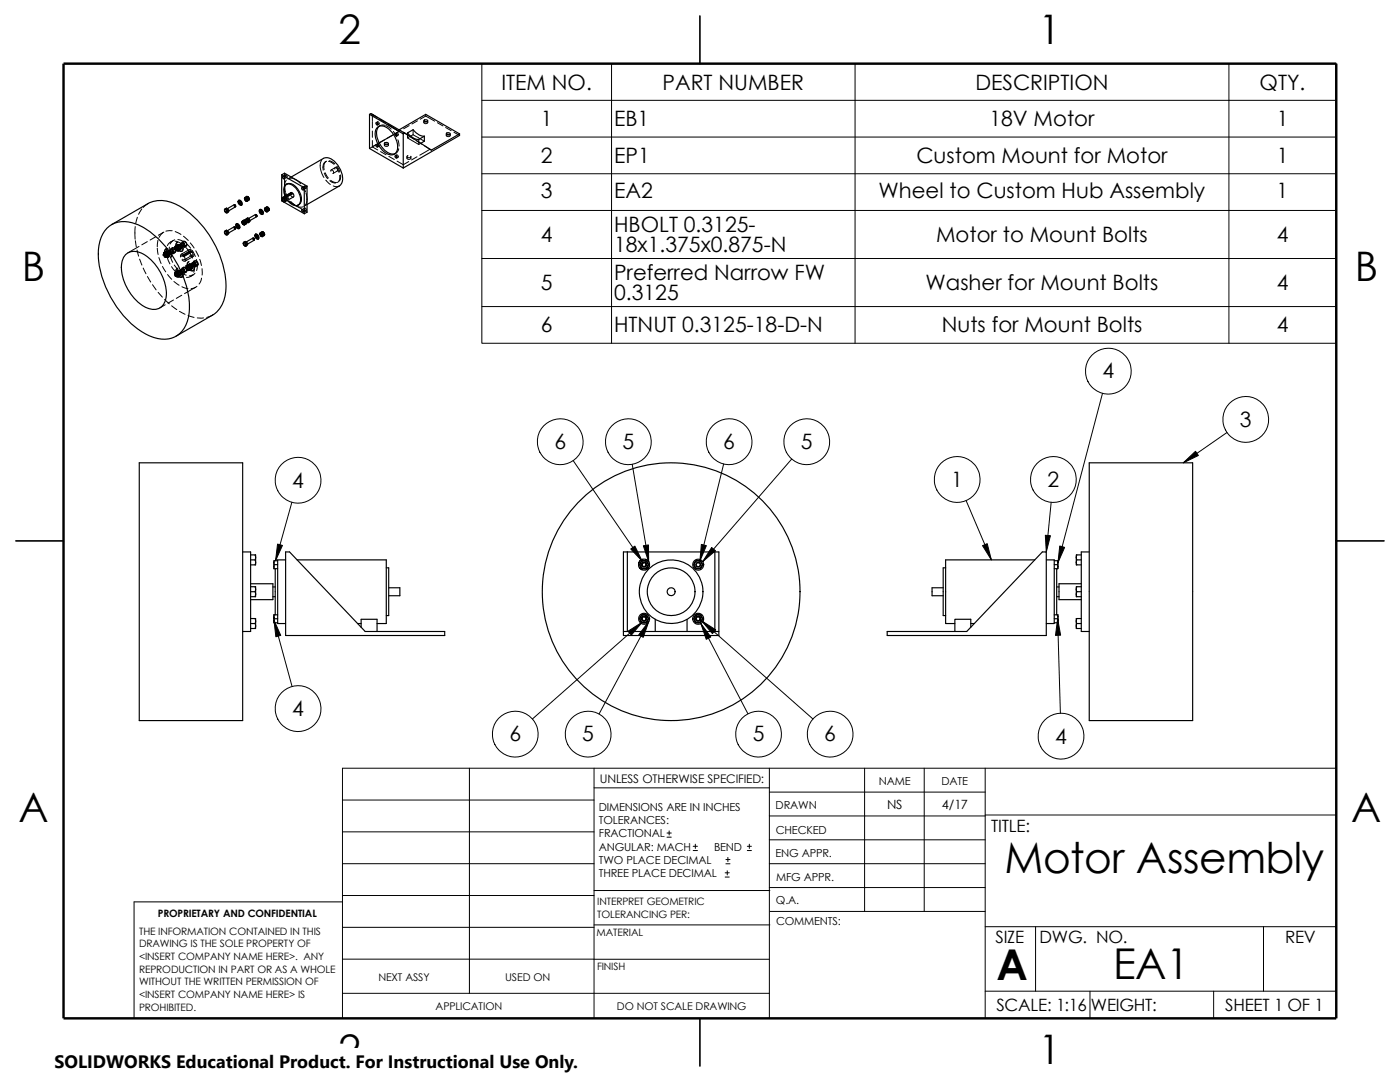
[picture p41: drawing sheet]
<svg xmlns="http://www.w3.org/2000/svg" width="279mm" height="216mm" viewBox="0 0 279 216" stroke-linecap="round" stroke-linejoin="round" font-family="sans-serif">
<defs><g id="words">
<g font-size="8.5">
<text x="200.5" y="174.1">Motor Assembly</text>
<text x="198.9" y="195.5">A</text>
<text x="222.1" y="195.3">EA1</text>
</g>
<g font-size="8.1">
<text x="67.6" y="8.8">2</text>
<text x="207.3" y="8.8">1</text>
<text x="4.4" y="56.1">B</text>
<text x="270.4" y="56.1">B</text>
<text x="3.7" y="164.1">A</text>
<text x="269.7" y="164.1">A</text>
<text x="67.6" y="212.3">2</text>
<text x="207.3" y="212.3">1</text>
</g>
<g font-size="4.2">
<text x="100.1" y="17.9">ITEM NO.</text>
<text x="132.2" y="17.9">PART NUMBER</text>
<text x="194.7" y="17.9">DESCRIPTION</text>
<text x="251.4" y="17.9">QTY.</text>
<text x="107.9" y="25.2">1</text>
<text x="122.6" y="25.2">EB1</text>
<text x="197.5" y="25.2">18V Motor</text>
<text x="254.8" y="25.2">1</text>
<text x="107.9" y="32.5">2</text>
<text x="122.6" y="32.5">EP1</text>
<text x="182.9" y="32.5">Custom Mount for Motor</text>
<text x="254.8" y="32.5">1</text>
<text x="107.9" y="39.5">3</text>
<text x="122.6" y="39.5">EA2</text>
<text x="175.3" y="39.5">Wheel to Custom Hub Assembly</text>
<text x="254.8" y="39.5">1</text>
<text x="122.6" y="46.2">HBOLT 0.3125-</text>
<text x="107.9" y="48.3">4</text>
<text x="122.6" y="50.4">18x1.375x0.875-N</text>
<text x="186.8" y="48.3">Motor to Mount Bolts</text>
<text x="254.8" y="48.3">4</text>
<text x="107.9" y="57.9">5</text>
<text x="122.6" y="55.8">Preferred Narrow FW</text>
<text x="122.6" y="59.9">0.3125</text>
<text x="184.7" y="57.9">Washer for Mount Bolts</text>
<text x="254.8" y="57.9">4</text>
<text x="107.9" y="66.3">6</text>
<text x="122.6" y="66.3">HTNUT 0.3125-18-D-N</text>
<text x="188" y="66.3">Nuts for Mount Bolts</text>
<text x="254.8" y="66.3">4</text>
<text x="220" y="75.5">4</text>
<text x="110.6" y="89.6">6</text>
<text x="124.2" y="89.6">5</text>
<text x="144.3" y="89.6">6</text>
<text x="159.8" y="89.6">5</text>
<text x="247.4" y="85.2">3</text>
<text x="58.3" y="97.3">4</text>
<text x="189.8" y="97.2">1</text>
<text x="209" y="97.2">2</text>
<text x="58.3" y="142.9">4</text>
<text x="101.7" y="148">6</text>
<text x="116.2" y="148">5</text>
<text x="150.2" y="148">5</text>
<text x="164.5" y="148">6</text>
<text x="210.6" y="148.4">4</text>
</g>
<text font-size="3.6" x="10.9" y="213">SOLIDWORKS Educational Product. For Instructional Use Only.</text>
<g font-size="3.4">
<text x="197.8" y="166">TITLE:</text>
<text x="198.7" y="188.1">SIZE</text>
<text x="207.5" y="188.1">DWG. NO.</text>
<text x="256.5" y="188.2">REV</text>
<text x="198.8" y="201.7">SCALE: 1:16</text>
<text x="217.7" y="201.7">WEIGHT:</text>
<text x="244.5" y="201.7">SHEET 1 OF 1</text>
</g>
<g font-size="2.5">
<text x="177" y="161.4">NS</text>
<text x="188" y="161.5">4/17</text>
</g>
<text font-size="2.4" x="119.7" y="156.2">UNLESS OTHERWISE SPECIFIED:</text>
<g font-size="2.2">
<text x="119.5" y="161.8">DIMENSIONS ARE IN INCHES</text>
<text x="154.8" y="161.5">DRAWN</text>
<text x="175.4" y="156.7">NAME</text>
<text x="187.9" y="156.7">DATE</text>
<text x="119.5" y="164.4">TOLERANCES:</text>
<text x="119.5" y="167.1">FRACTIONAL</text>
<text x="154.8" y="166.3">CHECKED</text>
<text x="119.5" y="172.4">TWO PLACE DECIMAL</text>
<text x="119.5" y="169.7">ANGULAR: MACH</text>
<text x="142.5" y="169.7">BEND</text>
<text x="154.8" y="171">ENG APPR.</text>
<text x="119.5" y="175">THREE PLACE DECIMAL</text>
<text x="154.9" y="175.7">MFG APPR.</text>
<text x="154.9" y="180.4">Q.A.</text>
<text x="154.9" y="184.7">COMMENTS:</text>
</g>
<g font-size="2.1">
<text x="75.5" y="195.7">NEXT ASSY</text>
<text x="100.8" y="195.7">USED ON</text>
<text x="86.9" y="201.6">APPLICATION</text>
<text x="123.1" y="201.6">DO NOT SCALE DRAWING</text>
</g>
<g font-size="2">
<text x="31.5" y="182.9">PROPRIETARY AND CONFIDENTIAL</text>
<text x="119.2" y="183.1">TOLERANCING PER:</text>
<text x="119.2" y="180.6">INTERPRET GEOMETRIC</text>
<text x="27.7" y="186.5">THE INFORMATION CONTAINED IN THIS</text>
<text x="27.7" y="189.1">DRAWING IS THE SOLE PROPERTY OF</text>
<text x="27.7" y="191.6">&lt;INSERT COMPANY NAME HERE&gt;. ANY</text>
<text x="119.1" y="186.7">MATERIAL</text>
<text x="27.7" y="194.1">REPRODUCTION IN PART OR AS A WHOLE</text>
<text x="27.7" y="196.6">WITHOUT THE WRITTEN PERMISSION OF</text>
<text x="119.1" y="193.5">FINISH</text>
<text x="27.7" y="199.2">&lt;INSERT COMPANY NAME HERE&gt; IS</text>
<text x="27.7" y="201.7">PROHIBITED.</text>
</g>
</g></defs>
<g fill="none" stroke="#000" stroke-width=".2">
<path d="M96.2 12.7h170.5v55.8h-170.5zM122 12.7v55.8M170.6 12.7v55.8M245.3 12.7v55.8M47.7 40a.64 .64 0 0 0 .5 .9M48.8 39.7l.2 .3M49 39.6l.2 .1v.3M49.1 39.4l.1 .2M49.1 39.4l.1-.1v.3M49.1 39.4l-.3 .2M49.2 39.7v.1M49.2 39.6l.1 .2"/>
<path d="M49.2 39.6l.3 .3M49.2 39.8h.1M49.3 39.8l.2 .1M49.3 39.8l-.3 .2M49.3 39.2l.2 .1M49.3 39.4l.2 .1 .1 .3-.2-.1zM49.3 39.4l.3 .1v.3l-.3-.2zM49.3 39.4l-.3 .2M49.5 39.9l.1 .1M49.5 39.8l-.3 .1M49.7 39.6v.3h-.2M56.2 39.6v.2"/>
<path d="M56.7 40v-.2a.18 .18 0 0 0-.1-.2 .18 .18 0 0 0-.2 .2l.1 .3h.2M56.8 35.9v2.5M56.8 38.5v1.3l1.1 .6M56.8 34.6v1.2M56.8 39.8l-.6 .3M56.9 38.4l.5 1.2M56.9 39.1l.5 .9M57 34.9l-.6 .3M57 39.3l-.6 .3M57.1 38.6l.6 1.1M57.1 35.9l-.1 .3a2.93 2.93 0 0 0 0 2.2M57.3 35.4l-.6 .3"/>
<path d="M57.3 39.8l-.6 .3M57.3 36.7l-.4 .4-.1 .7M57.3 39.7v-.2a.18 .18 0 0 0-.1-.2 .18 .18 0 0 0-.3 .1l.1 .3h.3M57.3 35.2v-.1a.17 .17 0 0 0-.2-.2 .17 .17 0 0 0-.2 .2l.2 .3 .2-.1M57.7 35.6h.6l.6 .2M58.1 38.4l-.1 .4 .1 .3 .4 .2M58.1 35.3l-.7 .4M58.3 38.6h.1M58.3 38.6l.1 .1M58.3 38.6l-1.6 1M58.4 38.7l-1.7 1M58.4 38.5v.2"/>
<path d="M59 35.9l1 .8M60.4 37.2l.6 1.1M60.8 37.1l-.6 .3M61 38.5l.2 .5a2.3 2.3 0 0 1-.3 1.9M61.1 37.5v-.2a.19 .19 0 0 0-.2-.2 .19 .19 0 0 0-.1 .3l.3 .2-.6 .3M64.2 31.8a3.4 3.4 0 0 0 .4 3.6M64.7 33.9l-.1-.4a1.31 1.31 0 0 1 .5-1.3l-.2 .1a1.44 1.44 0 0 0-.4 1.7M64.7 34.6l.7 1M64.9 34.5l.6 1M65 35.9l.9 .9M65.6 32.2l1.1 .6M65.7 32.1l1.1 .6"/>
<path d="M65.8 36.1l.5 .3 .7 .1M66 36l.8 .4h.4M66 34.2a.22 .22 0 0 1 .2-.3 .22 .22 0 0 1 .3 .2l.1 .3-.2 .2M66.5 37.1l.6 .2 .6-.2M66.8 33.7a.26 .26 0 0 1 .3-.3 .26 .26 0 0 1 .2 .4l.1 .2-.2 .2M66.9 33.4l-.8 .5M67.1 33.3l.5 1.1M67.2 33.2l.6 1.1M67.3 34.1l-.8 .5M67.5 36.3l-.2 .1M67.8 35v.8l-.3 .4M67.9 34.9h.1a1.29 1.29 0 0 1-.3 1.2"/>
<path d="M74 22.7l1.1 .6M74.3 24.2v1.3M74.3 26.1v1.3M74.3 28v1.3M74.3 29.3l1.1 .6M75.1 28.9l-1.4 .7M75.4 24.3l-.3 .2M75.4 28.7l-.3 .2M75.4 23.5l-1.1-.7v1.3M75.6 23.7l1.4 .8M75.6 24.8l-.3 .1M75.6 29.2l-.3 .1"/>
<path d="M75.7 24.7l-.1-.2a.18 .18 0 0 0-.1-.2 .18 .18 0 0 0-.2 .2l.1 .2h.2M75.7 28.5l-1.4 .8M75.7 29.1a.24 .24 0 0 0-.1-.4 .24 .24 0 0 0-.4 .2 .24 .24 0 0 0 .3 .3l.1-.1M75.8 25.1l-.3 .2M75.9 30.2l1.1 .7M76.7 27.9l-1.1 .7M76.7 28.7v.3M76.8 28.8a.34 .34 0 0 0 .2 .5 .34 .34 0 0 0 .4-.2l.1-.2M76.9 25h-.8l-.4 .2M77 25.1l1.1 .7M77.2 24.7l2.2 1.3M77.5 24.8l2.2 1.4"/>
<path d="M77.5 28.7v.3M77.6 31.2l1.1 .6M78.4 27l-1.1 .6M78.5 26.2l.7 1.1M79 30.6l-.3 .2M79.2 26.5l-.3 .2M79.2 30.9l-.3 .2M79.2 32.2l1.3 .7 1.1-.7M79.4 26.1l.3 .1-1.2 .7M79.4 27.9l.3 1.2M79.4 27l-.2 .1M79.4 31.4l-.2 .1"/>
<path d="M79.5 26.9v-.2a.18 .18 0 0 0-.2-.2 .18 .18 0 0 0-.2 .1l.2 .3h.2M79.5 31.3v-.2a.18 .18 0 0 0-.2-.2 .18 .18 0 0 0-.2 .1l.2 .4 .2-.1M79.6 29.7l-.3 .7-.5 .3M79.7 25.9l-.3 .2M80 26l-1.1 .6M80.5 26.7v-.3l2.1 1.3M81.2 31.2v.4M81.3 26.9v.6M81.4 31v.1a.24 .24 0 0 0-.2 .3 .24 .24 0 0 0 .4 .1l.3-.1 .1-.2M81.4 31.3v.1a.25 .25 0 0 0-.2 .3 .25 .25 0 0 0 .4 .1l.3-.1 .1-.2M81.7 25.1l-1.1 .6M82 31.2v.4"/>
<path d="M82.4 26.9l1.1 .6M82.4 26.9l-1.1 .6 1.1 .7M82.4 25.9v1M82.5 28.2l1.1 .6 .4-.2M83.1 28.1l1.1 .7M83.2 31.3l-1.1 .6M83.3 24.1l-1.1 .6M83.6 27.5l1.1 .7M83.6 28.3v.5M84.6 24.1v.3M84.7 24.3a.35 .35 0 0 0 .2 .4 .35 .35 0 0 0 .4-.2v-.1M84.7 29.1l1.1 .7"/>
<path d="M84.9 23.2l1.8 1M85 22.8v.4l-1.1 .6M85.4 24.1v.3M85.8 29.8l.3 .2M85.8 29.8l-2 1.2M87.3 24.5l1.1 .6M88.9 25.4l1.1 .7M89.1 26.7v.3M89.2 26.9a.35 .35 0 0 0 .2 .4 .35 .35 0 0 0 .4-.2v-.1M89.9 26.7v.3M90.6 26.4l1.1 .6M96.2 27.3h170.5"/>
<path d="M96.2 34.7h170.5M96.2 20h170.5M27 45.2v2.5M27 48l.2 1.3M27.3 49.9l.4 1.2M27.4 43.3l-.3 1.3M27.7 49.2l-2.2 1.3M27.9 51.7l.4 1.2M28.3 41.7l-.7 1.1M28.6 53.5l.5 1.1M29.4 48.2l-1.1 .7M29.4 55.2l.7 1.1"/>
<path d="M29.6 40.6l-1 .8M30.4 56.8l.8 1M31.1 47.3l-1.1 .6M31.4 49.5l.2 1.3M31.5 48l-.1 1.2M31.6 58.3l.8 1M31.7 51.4l.5 1.2M32.4 53.2l.7 1.1M32.5 46.4l-.8 1M32.6 50.8v.1M32.6 51a.2 .2 0 0 1 .1-.3 .2 .2 0 0 1 .3 .2 .17 .17 0 0 1 0 .3 .17 .17 0 0 1-.3 0M32.6 50.7v.1"/>
<path d="M32.6 50.8h.1M32.7 50.4l-.1 .3M32.7 46.3l-1.1 .6M32.8 51.2v.1M32.8 50.9v-.1a.2 .2 0 0 1 .1-.3 .21 .21 0 0 1 .3 .3l-.1 .4M32.8 51.2l.3 .2M32.9 59.8l.9 .8M32.9 51.2v.1M33 50.3l.2 .3M33 50.3l-.3 .1M33.1 51.4h.1M33.1 50.1l-.4 .3"/>
<path d="M33.1 50.1v.3a.32 .32 0 0 1 .4-.3 .32 .32 0 0 1 .3 .3l.1 .5-.2 .2M33.1 50.7l-.4 .2v.1M33.1 49.7h-.1M33.1 50.4l.3 .5-.3-.2zM33.2 50.6l.2 .2M33.2 50.6l.2 .5M33.2 50.6a.33 .33 0 0 0-.5-.1 .33 .33 0 0 0 0 .5l.3 .3 .2 .1M33.2 49.6l.1 1.3M33.3 50.9l-.1-.1a.2 .2 0 0 0-.2-.2 .2 .2 0 0 0-.2 .2 .2 .2 0 0 0 .1 .2l.2 .1M33.3 50.6a.24 .24 0 0 1 .2-.4 .24 .24 0 0 1 .2 .3v.4M33.3 50.6a.27 .27 0 0 1 .1-.4 .27 .27 0 0 1 .4 .3v.4M33.4 50.3h.1"/>
<path d="M33.4 50.4a.26 .26 0 0 1 .4 0 .26 .26 0 0 1-.2 .4M33.4 50.3l-.1 .2 .1 .3a.2 .2 0 0 0 .3 .1 .2 .2 0 0 0 0-.4M33.4 51.1l-.2 .3M33.4 51.1l.1 .2M33.4 50.6a.26 .26 0 0 1 .1-.4 .26 .26 0 0 1 .3 .3l.1 .3M33.4 50.2h-.1M33.4 51.5l.5 1.2M33.4 49.7a.53 .53 0 0 0-.6 .3 .53 .53 0 0 0 .1 .7l.7 .7M33.4 54.8l.9 .9M33.4 50.2l.8-.4-1.6 .9M33.4 50.8v.3M33.5 50.1l.4 .4-.5 .3"/>
<path d="M33.5 50.1l-.5 .2M33.5 51.3l-.3 .1M33.5 50.1h-.4M33.5 51.1l-.4 .3M33.5 49.7a.6 .6 0 0 0-.6 .3 .6 .6 0 0 0 .2 .7l.6 .7M33.5 50.3a.3 .3 0 0 1 .5 0 .3 .3 0 0 1-.1 .4h-.2M33.6 50.4l.1 .1a.21 .21 0 0 1-.1 .4 .19 .19 0 0 1-.2-.2v-.4l-.5 .3M33.6 50.2h.1M33.7 50.8l-.5 .3M33.7 51.1h.2M33.7 50.9l.8-.5-1.5 .9v-.4a.22 .22 0 0 0-.3-.2 .22 .22 0 0 0-.1 .3M33.7 51.1l-.3-.2 .1 .2"/>
<path d="M33.7 51.1h-.2M33.8 49.3v1.2M33.9 50.5v.6l-.4 .2M33.9 50.1l.3 .5-.1 .7M33.9 50.7h.1M33.9 49.9l.2 .5M34 51.2l.5 1.1M34 50l.3 .7-.1 .5M34 50.6l-.1-.3a.25 .25 0 0 0-.4-.1 .25 .25 0 0 0 .2 .4M34.1 51.4h-.1M34.1 50.4l.4 .2M34.1 49.6l-.2 .3"/>
<path d="M34.2 49.8l-.1 .2 .1 .3a.2 .2 0 0 0 .3 .1 .2 .2 0 0 0 0-.3M34.2 53.2l.8 1M34.2 49.7l-.3 .2M34.3 48.2l-.5 .3-.4 .5M34.4 46l-1.3 .1M34.4 49.5l-.2 .2 .2 .2M34.4 49.5v.4M34.4 49.9l.3 .4-.3-.1M34.4 49.9v.3M34.4 50.2l-.3 .2M34.4 49.4v.1M34.5 49.8l.2 .6"/>
<path d="M34.6 50.2a.28 .28 0 0 0-.2-.4 .28 .28 0 0 0-.4 .2 .28 .28 0 0 0 .2 .3M34.6 48l-.6 .3M34.6 59.9l-1.1 .6M34.7 49.5h-.3M34.7 49.5l.3 .4M34.7 49.5l-.3-.1-.3 .2 .4 .2M34.7 49.5l.2 .1M34.7 56.2l1.1 .7M34.7 50.4l-.2 .2M34.8 52.9l.8 1M34.8 49.6h.1M34.8 54.7v.1"/>
<path d="M34.8 54.7l.3 .1a.23 .23 0 0 1 .2 .2 .23 .23 0 0 1-.3 .2 .23 .23 0 0 1-.2-.3M34.8 54.6h.3l.1 .2a.22 .22 0 0 1 .1 .3 .22 .22 0 0 1-.4 0M34.9 49.6l.1 .3M34.9 49.6l-.4 .2M34.9 50.5l-.4 .1M34.9 47.8l-.5 .3-.4 .6M34.9 54.7h.1M34.9 49.5h.1M34.9 48.1l1.2 .5M35 46.2l1.1 .6M35 50.3h-.3l.2 .2M35 49.9l.1 .3"/>
<path d="M35 50.3l-.1 .2M35 49.9v.4M35 49.5a.23 .23 0 0 1 .3-.3 .23 .23 0 0 1 .2 .4 .19 .19 0 0 1 0 .2 .19 .19 0 0 1-.2 .1M35 54.6v.1M35 54.6a.3 .3 0 0 1 .5 0 .3 .3 0 0 1-.1 .5h-.1M35 55.1l.1 .1M35.1 50.2l-.4 .2M35.1 50.2l-.1 .1M35.1 49l-.2 .4 .2 .5M35.1 49l.4 .2M35.1 54.2l-.2 .3v.3M35.1 54.2l.4 .2"/>
<path d="M35.1 55v.1M35.1 49.9l.2 .1M35.1 55.1l.2 .1M35.2 55.1v.1M35.2 50h.1M35.3 53.6h.1l-.3 .4 .1 .6M35.3 48.4h.1l-.3 .4 .1 .6M35.3 50l.3 .1M35.3 55.2l.3 .1M35.3 49.1l-.4 .2M35.3 49.7a.28 .28 0 0 0-.3-.3 .28 .28 0 0 0-.3 .2 .28 .28 0 0 0 .3 .3l-.1-.1a.2 .2 0 0 1 0-.4 .21 .21 0 0 1 .3 .3v.2M35.3 54.3l-.4 .2"/>
<path d="M35.4 48.9l.1 .4-.2-.2zM35.4 54.1l.1 .4-.2-.2zM35.5 49.3l.3 .4M35.5 49.3v.4M35.5 54.5l.3 .4M35.5 54.5v.3M35.5 49.7l-.2-.3a.16 .16 0 0 0-.2-.1 .16 .16 0 0 0 0 .3l.2 .2M35.5 48.7l-.1 .2a.54 .54 0 0 1 .6 .2 .54 .54 0 0 1-.1 .7l-.1-.1M35.5 48.7l.4 .3M35.5 48.7l-.4 .3M35.5 54.9l-.2-.4a.16 .16 0 0 0-.2 0 .16 .16 0 0 0 0 .3l.2 .2M35.5 53.9l-.1 .2a.53 .53 0 0 1 .7 .2 .53 .53 0 0 1-.2 .7l-.1-.1"/>
<path d="M35.5 53.9l.4 .2M35.5 53.9l-.4 .3M35.5 48.3h-.1a.73 .73 0 0 0-.1 1.1M35.5 54.6l1.1 .6M35.5 47.8l1.2 .4M35.5 49.7h.3M35.5 49.7l-.4 .2M35.5 53.5a.68 .68 0 0 0-.2 1.1M35.5 54.4l.1 .3M35.5 54.8l.3 .1M35.5 49.2l.1 .3M35.5 54.8l-.4 .3"/>
<path d="M35.5 49.2v-.1a.2 .2 0 0 1 .3-.2 .2 .2 0 0 1 .1 .3 .22 .22 0 0 1 .2 .2 .22 .22 0 0 1-.3 .2M35.5 54.4a.3 .3 0 0 1 .5-.1 .3 .3 0 0 1-.1 .5h-.1M35.6 54.1l.8-.4-1.5 .9M35.6 48.9l.8-.4-1.5 .9M35.6 54.7l.2 .3M35.6 54.7v.5M35.6 49.5l.2 .3M35.6 49.5v.5M35.6 54.7a.37 .37 0 0 0-.3-.4 .37 .37 0 0 0-.4 .2l.1 .5 .3 .2M35.6 49.5a.37 .37 0 0 0-.3-.4 .37 .37 0 0 0-.4 .2l.1 .5 .3 .2M35.6 50v.1M35.6 54.2l-.5 .3"/>
<path d="M35.6 54.2h.1M35.6 49l-.5 .3M35.6 49h.1M35.6 55.2v.1M35.6 55.2h-.3M35.6 50h-.3M35.6 54.3a.31 .31 0 0 1 .5 0 .31 .31 0 0 1-.1 .4h-.1M35.6 49.1a.31 .31 0 0 1 .5 0 .31 .31 0 0 1-.1 .4h-.1M35.6 48.9a.37 .37 0 0 0 0 .5 .37 .37 0 0 0 .4 .1v-.2M35.6 54.1a.37 .37 0 0 0 0 .5 .37 .37 0 0 0 .4 .1v-.2M35.7 54.1a.37 .37 0 0 0 0 .4 .37 .37 0 0 0 .5 .2v-.1M35.7 48.9a.37 .37 0 0 0 0 .5 .37 .37 0 0 0 .5 .1v-.1"/>
<path d="M35.7 49a.24 .24 0 0 0-.1 .4 .24 .24 0 0 0 .4 0l-.1-.2M35.7 54.2a.24 .24 0 0 0-.1 .4 .24 .24 0 0 0 .4 0l-.1-.2M35.8 49.8l-.2 .2M35.8 55l-.2 .2M35.8 49.7l.2 .2M35.8 54.9l.2 .2M35.9 54.1h.1M35.9 48.9h.1M35.9 54.7l-.5 .3M35.9 49.6l-.5 .2M35.9 54.1l.3 .6-.4 .3M35.9 49l.3 .5-.4 .3"/>
<path d="M35.9 54.1l-.4 .3M35.9 49l-.4 .2M35.9 54.8h.2M36 53.8a.96 .96 0 0 1 .1 1.6l-.5-.3M36 48.6a.96 .96 0 0 1 .1 1.6l-.5-.2M36 49.4a.18 .18 0 0 1-.1 .2 .18 .18 0 0 1-.2-.1 .35 .35 0 0 1-.1-.5 .35 .35 0 0 1 .6 0 .35 .35 0 0 1-.1 .5l-.1-.1M36 54.6a.18 .18 0 0 1-.1 .2 .18 .18 0 0 1-.2-.1 .35 .35 0 0 1-.1-.6 .35 .35 0 0 1 .6 0 .35 .35 0 0 1-.1 .6l-.1-.1M36 49.5l.7-.4-1.5 .9M36 54.7l.7-.4-1.5 .9M36 54.3l1.2 .6M36.1 49.6h-.2M36.1 53.8a.93 .93 0 0 1 .1 1.5l-.5-.2"/>
<path d="M36.1 48.6l.5 .9a.47 .47 0 0 1-.3 .6 .47 .47 0 0 1-.6-.2M36.1 54.4l.1 .2M36.1 49.3l.1 .1M36.2 49.4h.1M36.2 54.6h.1M36.2 49.5l-.2 .4-.4 .2M36.2 54.7l-.2 .4-.4 .2M36.2 48.6l.2 .5M36.2 53.8l.2 .5M36.3 49.3l-.1-.3a.25 .25 0 0 0-.4-.1 .25 .25 0 0 0 .1 .4M36.3 54.5l-.1-.3a.26 .26 0 0 0-.3-.2 .26 .26 0 0 0-.2 .3 .26 .26 0 0 0 .2 .2M36.3 58.9l-1.1 .6"/>
<path d="M36.3 57.2l1.2 .4M36.4 55.3h-.1M36.4 50.1h-.1M36.4 48.3l.4 .2M36.4 53.5l.4 .2M36.4 49.1l.4 .2M36.4 48.3l-.2 .3M36.4 54.3l.4 .2M36.4 53.5l-.2 .3M36.5 51l-.3 .1M36.5 51.1l.2 .1M36.5 51v.1"/>
<path d="M36.5 53.6l-.3 .2M36.5 48.4l-.3 .2M36.6 48.5l.2 .3a.24 .24 0 0 1-.2 .4 .24 .24 0 0 1-.2-.4h-.1M36.6 47.1l1 .9M36.6 53.8l.1 .3M36.6 48.9l.9 .9M36.6 53.4v.4l-.1-.2zM36.6 53.8l.3 .4-.2-.1M36.6 48.6l.1 .3M36.6 48.2v.4l-.1-.2zM36.6 48.6l.3 .4-.2-.1M36.7 53.8h-.1a.21 .21 0 0 0-.3 0 .21 .21 0 0 0 .1 .3l.2 .2h.2"/>
<path d="M36.7 54.1l-.3 .2M36.7 48.1l-.1 .1h.3M36.7 53.3l-.1 .1h.3M36.7 48.9l-.3 .2M36.8 49l-.1-.3a.23 .23 0 0 0-.3-.2 .23 .23 0 0 0 0 .4l.1 .1M36.8 54.1a.28 .28 0 0 0-.1-.4 .28 .28 0 0 0-.4 .1 .28 .28 0 0 0 .2 .4M36.9 51l-.2-.1a.41 .41 0 0 0-.5-.2 .41 .41 0 0 0-.2 .6M36.9 48.2l.3 .4M36.9 53.4l.3 .4M36.9 48.2l-.2-.1-.3 .2M36.9 53.4l-.2-.1-.3 .2M36.9 48.2l.2 .1"/>
<path d="M36.9 53.4l.2 .1M37 49.1l-.2 .2M37 54.3l-.2 .2M37.1 53.4v.1M37.1 53.4h.2l.2 .2a.18 .18 0 0 1-.1 .3 .18 .18 0 0 1-.3-.2v-.1M37.1 53.3h.2l.2 .3a.2 .2 0 0 1 0 .3 .2 .2 0 0 1-.3-.1M37.1 51.6a.41 .41 0 0 1-.3 .6 .41 .41 0 0 1-.5-.4M37.1 49.1l-.3 .2M37.1 54.3l-.3 .2M37.1 53.4h.1M37.1 53.3l.3 .5M37.1 53.3a.32 .32 0 0 1 .3-.4 .32 .32 0 0 1 .4 .4l.1 .3-.1 .4"/>
<path d="M37.1 53.3l.1 .3M37.1 53v.3M37.2 48.6l.9 .9M37.2 53.6l.2 .2M37.2 48.6l-.1-.3-.3 .2 .2 .6M37.2 53.8l-.1-.3-.3 .2 .2 .6M37.2 54.2h-.3l.2 .1M37.2 48.6l.1 .3M37.2 49l-.1 .1M37.2 48.6v.4M37.2 53.8l.1 .3M37.2 54.2l-.1 .1"/>
<path d="M37.2 53.8v.4M37.2 49h-.3l.2 .1M37.3 53.8v.1M37.3 54.1l-.3 .2M37.3 48.9l-.3 .2M37.3 48.9l-.1 .1M37.3 54.1l-.1 .1M37.3 53.4a.18 .18 0 0 1 .2-.2 .18 .18 0 0 1 .2 .2 .18 .18 0 0 1-.1 .3 .18 .18 0 0 1-.2-.1M37.4 53.8l.2 .2M37.4 53.8l.4 .2M37.5 52.9l-.4 .1M37.5 52.9l.4 .4"/>
<path d="M37.5 53.2l.2 .2a.24 .24 0 0 1-.1 .4 .24 .24 0 0 1-.3-.2v-.2M37.5 52.8l.1 .2M37.5 52.8l-.4 .2M37.6 52.3h-.1M37.6 53v.3M37.6 53l.3 .5-.3-.2M37.6 53.3l-.4 .3M37.6 53a.32 .32 0 0 1 .3-.3 .32 .32 0 0 1 .4 .3l.1 .3M37.7 52.3a.71 .71 0 0 0-.2 1M37.7 49.8l-1.5 .9M37.8 54h-.2M37.8 52.2a.68 .68 0 0 0-.3 1.1"/>
<path d="M37.8 52.9l-.4 .3M37.8 52.9h.1M37.8 50.4l.6 1.1M37.9 53a.31 .31 0 0 1 .4 0 .31 .31 0 0 1 0 .4h-.2M37.9 52.8a.37 .37 0 0 0-.1 .5 .37 .37 0 0 0 .5 .1l-.1-.4a.23 .23 0 0 0-.4-.1 .23 .23 0 0 0 .1 .4l.1 .1M37.9 53.5l.4 .2h-.2zM37.9 53.3l.1 .5M37.9 50.1l-1.6 .9M37.9 52.6l-.4 .3M37.9 52.6l-.4 .2M37.9 52.6l.4 .5-.4 .2M37.9 52.8h-.1"/>
<path d="M37.9 58l-1.1 .6M38 52.7a.37 .37 0 0 0-.1 .5 .37 .37 0 0 0 .5 .1M38 48.5l.7 1M38 53.8l-.2 .2M38 52.9a.31 .31 0 0 1 .5 0 .31 .31 0 0 1-.1 .4h-.2M38 50.1l-.2 .1M38 50.1l-1.5 .9M38 50.2l-1.5 .9M38 50.1l.2 .2M38.1 53.7l-.5 .3M38.1 52.9l.1 .2a.25 .25 0 0 1-.1 .4 .25 .25 0 0 1-.3-.3v-.1M38.2 53.3l-.1-.3a.18 .18 0 0 0-.3 0 .18 .18 0 0 0 0 .3l.3 .1-.4 .3"/>
<path d="M38.2 52.5a.96 .96 0 0 1 .2 1.6l-.6-.3M38.2 50.2l.3 .3a.26 .26 0 0 1-.1 .4 .26 .26 0 0 1-.4-.1M38.2 50.2l-1.5 .9 .2 .3a.28 .28 0 0 1 0 .4 .28 .28 0 0 1-.5-.1M38.2 50.3l-1.5 .9v-.1M38.2 50.2v.1M38.3 53.4l.7-.4-1.5 .9M38.3 53.1l.1 .5-.4 .2M38.3 53.5h-.1M38.3 52.5a.91 .91 0 0 1 .2 1.5l-.6-.2M38.4 54.9a1.29 1.29 0 0 1-1.2 .5M38.4 53.1v.2M38.4 53.3h.1"/>
<path d="M38.4 50.9l-1.6 .9M38.4 53.3l-.1 .4 .1-.1M38.4 52.5l.2 .5M38.4 50l.6 1.2M38.4 50.1l-.1-.1a.41 .41 0 0 0-.5-.2 .41 .41 0 0 0-.2 .6M38.5 53.2l-.1-.3a.26 .26 0 0 0-.4-.1 .26 .26 0 0 0 .1 .4M38.5 51.2l-1.5 .9M38.6 54.8l-.6 .4M38.6 54h-.1M38.6 52.2l.4 .2M38.6 53l.4 .2M38.6 52.2l-.2 .3"/>
<path d="M38.6 52.1l.2 1-.1 1.2M38.7 52.4l-.1 .2 .1 .3M38.7 52.4l-1.6 .9M38.7 52.4l-.7 .4M38.7 52.4l.2 .1 .2 .4M38.7 50.7v.1a.41 .41 0 0 1-.3 .5 .41 .41 0 0 1-.5-.4M38.7 52.3l-.3 .2M38.8 52.2l.1 .3-.2-.2zM38.9 52.5v.3M38.9 52.5l.3 .4-.3-.1M38.9 54.5a1.3 1.3 0 0 1-1.1 .5M38.9 52.5a.23 .23 0 0 0-.4 0 .23 .23 0 0 0 .2 .4l.3 .1"/>
<path d="M38.9 52.8l-.3 .2M38.9 52v.1h.3M39 52.4l.2 .5M39 52.4l.3-.2 .2 .3M39.1 57.3l-1.1 .6M39.1 50l.5 1.2M39.2 52.1l.3 .4M39.2 52.1l-.3-.1-.3 .2M39.2 52.1l.1 .1M39.2 51.8l.2 1.2M39.2 52.9l-.2 .3M39.3 57.1l-.7 .4-.5 .1"/>
<path d="M39.3 53l-.3 .2M39.4 53l-.2 1M39.5 52.9h-.3l.1 .1M39.5 52.5v.2M39.5 52.9l-.2 .1M39.5 52.5v.4M39.5 52.7l-.3 .2M39.5 52.7v.2M39.9 51.8l.3 1.2M40.2 55.5l-.5 1.2M40.3 53.6v1.3M45 46.7l.2-.1 .3 .2"/>
<path d="M45 41.7l-.2 .2M45 46.2l-.2 .1M45 41.7l.2 .5M45 46.2l.2 .4M45.2 45.9l-.2 .3M45.2 42.2l-.2 .1M45.2 42.2l.3 .2M45.2 41.7l.2 .1 .1 .3h-.2zM45.2 41.5l-.2 .2M45.2 46.1l.3 .2v.2l-.3-.1zM45.4 41.6l-.2 .1M45.4 46l-.2 .1"/>
<path d="M45.7 42.1h-.2M45.7 46.5l-.2 .1M46.7 45.3v.3l.3 .1M46.7 40.9v.2l.3 .2M46.9 40.9h-.1v.2l.1 .1 .1-.1M46.9 45.3h-.1v.2l.1 .1 .1-.1M47.2 44.6l-.1 .2 .1 .4 .4 .4M47.3 44.9l.4 .2-.1 .3M47.3 44.9h.1M47.6 45.3v.1M47.8 40.2l.2 .1 .2 .2-.2 .2M48.1 40.7h-.1"/>
<path d="M48.3 44.4l.2 .4M48.4 44.3l.3 .1v.3M48.4 44.3h.1M48.6 44.1l.1 .2M48.6 44.1l-.3 .2M48.6 44.4l.1 .1M48.7 44.7h.1M48.7 44l-.1 .1M48.7 44h.3M48.7 44v.3M48.7 44.3v.2l.2 .1M48.7 44.3l.2 .3"/>
<path d="M48.7 49l.2-.2 .4 .2M48.7 44.5l-.3 .2M48.7 43.9v.1M48.8 44.1l.3 .1v.3h-.2zM48.8 48.4l.1 .4M48.8 48.4l-.3 .1M48.8 44.1l-.3 .2M48.9 44.6l.2 .1M48.9 48.2l-.1 .2M49 40v.1M49 48.4h.1a.23 .23 0 0 1 .2 .3 .23 .23 0 0 1-.3 .1 .23 .23 0 0 1-.1-.3zM49 44.5l-.3 .2"/>
<path d="M49.1 48.3l-.1 .1M49.2 44.3l.2-.2 .4 .2M49.2 44.3l-.1 .3h-.2M49.3 43.7l.1 .4M49.3 43.7l-.3 .1M49.4 48.7l-.2 .1M49.4 43.5l-.1 .2M49.5 43.7l.2 .1a.18 .18 0 0 1 .1 .3 .18 .18 0 0 1-.3 0 .18 .18 0 0 1-.1-.2zM49.6 43.6l-.1 .1M49.9 44l-.2 .1M50.5 47.5v.3l.2 .1M50.7 47.5h-.2v.2l.2 .2 .1-.1"/>
<path d="M51 42.8l-.1 .2 .3 .2M51 46.7a.62 .62 0 0 0 .6 1M51.1 42.8l-.1 .1 .1 .2 .1 .1 .1-.1M51.1 47l.3 .1v.4M51.2 47h-.1M51.4 47.4v.1M51.9 46.8l.1 .2M51.9 41.8v.6l.4 .4M52 47l.1 .1M52 46.6l.3 .2v.3M52 46.6h.1M52 42l.3 .2-.1 .3"/>
<path d="M52.2 46.4l.1 .2M52.2 46.4l.1-.1v.3M52.2 46.4l-.3 .2M52.2 46.7l.1 .1M52.3 46.8h.1M52.3 46.6v.3M52.3 46.6l.2 .3M52.3 46.2l.3 .2M52.3 46.9h.2M52.3 46.9l-.3 .1M52.4 46.5l-.3 .2M52.4 46.4l.3 .2-.1 .2-.2-.2z"/>
<path d="M52.5 46.9l.1 .2M52.6 46.8l-.3 .2M52.8 46.7l-.1 .2h-.2M52.8 41.8l.1 .3M52.9 42.1l.1 .1M53.1 41.5l.1-.1v.3M53.1 41.5l-.3 .2M53.1 41.5l.1 .2M53.2 41.7l.2 .3-.1-.1M53.2 41.7l.1 .2M53.3 41.9l-.4 .2M53.3 41.3l.2 .1"/>
<path d="M53.3 41.5l-.3 .2M53.3 41.5h.1M53.3 41.5l.3 .1v.3l-.3-.2zM53.3 41.4l.3 .2v.3l-.3-.2zM53.5 41.9l-.3 .2M53.6 41.9h.1M53.7 41.7v.3h-.3l.2 .1M56.5 40.2l.2 .1M57.7 40.1l1.1 .7M57.9 40.4l1.1 .6M58 40.2l1 .8M59 41l1.1 .7"/>
<path d="M59.2 41.1l.4 .2h.8M59.7 40.8l-.3 .1M60.2 41.7l1.1 .6M60.8 41.5l-.6 .3M61.1 42l-.6 .3M61.1 41.9v-.2a.18 .18 0 0 0-.3-.2 .17 .17 0 0 0 0 .3l.3 .2M61.3 40.8l-.7 .4M96.2 42h170.5M96.2 51.6h170.5M33 60.8l-1.1 .6M34.2 61l1.1 .8M35.8 62.1l1.1 .6"/>
<path d="M37.5 62.9l1.2 .4M39.4 63.4h1.2M42.4 62.9l-1.1 .4M96.2 61.2h170.5M220 78.5l-8.9 33.8M114.4 91.9l13.8 20.1M126.2 92.6l3.3 19.5M144.4 92.6l-4.7 19.4M158 91.6l-17.7 20.5M192.8 99.9l5 11.8M244.9 86.3l-8.7 6.1M58.3 100.2l-3.3 11.7"/>
<path d="M209.8 100.2l-1 9.9M54.7 123.7l3.6 13.3M128.1 124.2l-21.8 19.3M129.5 124l-10 18.5M139.9 124.4l9.4 18M140 123.9l22.2 19.6M211.1 123.5l.5 18.8M68.3 159.6h50.3M93.7 153.3v44.9M118.6 157.2h34.9M118.6 153.3v49.9M153.5 158.1h43.1"/>
<path d="M153.5 153.3v49.9M172.6 153.3v28.6M184.4 153.3v28.6M196.6 153.3v49.9M266.7 153.3h-198.4v49.9M68.3 172.3h50.3M68.3 178.7h50.3M68.3 166h50.3M68.3 180h-41.5v23.2M118.6 177.7h35M133.1 167h.9M133.1 166.2h.9"/>
<path d="M133.5 165.8v.8M138.3 169.7h.9M138.3 168.9h.9M138.8 168.4v.9M144.7 175h.8M144.7 174.2h.8M144.9 172.4h.8M144.9 171.5h.8M145.1 173.8v.8M145.3 171.1v.8M149.1 169.7h.9M149.1 168.9h.9"/>
<path d="M149.5 168.4v.9M153.5 162.8h43.1M153.5 167.6h43.1M153.5 172.3h43.1M153.5 177.1h43.1M196.6 162.6h70.1M68.3 185h50.3M68.3 198.2h85.2M68.3 191.4h85.2M118.6 184.6h35M153.6 181.9h43M196.6 184.9h70.1"/>
<path d="M196.6 197.8h70.1M206.7 184.9v12.9M217.5 197.8v5.4M242.2 197.8v5.4M252.2 184.9v12.9"/>
<circle cx="48.9" cy="44.3" r=".17"/>
<circle cx="52.5" cy="46.7" r=".17"/>
<circle cx="53.5" cy="41.7" r=".17"/>
<circle cx="221.2" cy="74.1" r="4.6"/>
<circle cx="59.5" cy="95.8" r="4.6"/>
<circle cx="111.8" cy="88.1" r="4.6"/>
<circle cx="125.4" cy="88.1" r="4.6"/>
<circle cx="145.5" cy="88.1" r="4.6"/>
<circle cx="161" cy="88.1" r="4.6"/>
<circle cx="191" cy="95.7" r="4.6"/>
<circle cx="210.2" cy="95.7" r="4.6"/>
<circle cx="248.6" cy="83.7" r="4.6"/>
<circle cx="59.5" cy="141.4" r="4.6"/>
<circle cx="102.8" cy="146.5" r="4.6"/>
<circle cx="117.4" cy="146.5" r="4.6"/>
<circle cx="151.4" cy="146.5" r="4.6"/>
<circle cx="165.7" cy="146.5" r="4.6"/>
<circle cx="211.8" cy="146.9" r="4.6"/>
</g>
<g fill="none" stroke="#000" stroke-width=".23">
<path d="M139.7 3.2v9.5M48.8 39.7h.1M48.9 39.4a.39 .39 0 0 1 .4 .3 .39 .39 0 0 1-.2 .4 .49 .49 0 0 1-.2-.7zM49 39.6l.2 .2v.2l-.3-.2zM49 39.3l-.2 .4M49 39.6v.3l.2 .1M49.2 39.7l-.2-.1v.3l.2 .1v-.2M49.3 39.5l.1 .5M49.4 40l-.1 .1M49.5 39.3h.1M49.5 39.3l.2 .2M49.6 39.3l-.3-.1-.3 .1 .3 .2"/>
<path d="M49.6 39.3l.1 .2M49.6 39.3l-.3 .2M49.7 39.5v.3M49.7 39.5v.1M49.7 39.6h.1M49.7 39.8l-.3 .2M49.7 39.8l-.4 .4M56.2 34.9l4.5 2.6M56.2 39.8v.3l.3 .1M56.2 34.9v4.7M56.2 34.9l.6-.3 4.5 2.5M56.4 35.3a.28 .28 0 0 1 .3 .1 .28 .28 0 0 1 0 .3h-.2z"/>
<path d="M56.5 39.4l.2 .3v-.2M56.5 39.4h-.2a.52 .52 0 0 0 0 .6 .52 .52 0 0 0 .6 .2v-.3l-.2-.4M56.7 39.6h-.1M56.7 39.5l1.7-1a.55 .55 0 0 1 .1 .8l-1.7 1M56.9 39.1l-.1-.3a1.34 1.34 0 0 1 .9-2.1 3.2 3.2 0 0 1 2.1 3.9 1.07 1.07 0 0 1-1.6 .1l-.8-.7M57.1 36.8a1.28 1.28 0 0 1 1.9 .4 2.84 2.84 0 0 1 1 3.3l-.5 .4M58.1 35.3l6.5-3.7a1.8 1.8 0 0 1 2 .5 4.5 4.5 0 0 1 1.6 4.4l-.5 .6-6.4 3.7M58.2 38.4l-1.9 1M58.2 38.5l.1 .1M58.2 38.4v.1M58.2 38.4l-1.7 1M58.2 38.5l-1.7 1.1"/>
<path d="M60.2 37.5a.28 .28 0 0 1 .3 .1 .28 .28 0 0 1 0 .3l-.2-.1zM60.7 37.5v5.2M61.3 37.1v5.2l-.6 .4M61.3 37.1l-.6 .4M73.7 22.8l6.8 3.9M73.7 22.8l.3-.1 .3 .1 6.5 3.7M73.7 22.8v6.8l6.8 3.9M75.1 28.9a.27 .27 0 0 1 .3 .1 .27 .27 0 0 1-.1 .4l-.2-.2zM75.1 24.5a.27 .27 0 0 1 .3 .1 .27 .27 0 0 1-.1 .4l-.3-.3zM75.3 25.4a1.8 1.8 0 0 1 2.5 .5 4.4 4.4 0 0 1 1.5 4 1.49 1.49 0 0 1-2.6 .4 4.3 4.3 0 0 1-1.6-4.5zM75.7 25.2a2.89 2.89 0 0 0 .1 3.6 2.86 2.86 0 0 0 3 1.9M76.8 28.5l.4-.1a.25 .25 0 0 1 .3 .3 .25 .25 0 0 1-.4 .2h-.1a.24 .24 0 0 1-.2-.1 .24 .24 0 0 1 0-.3z"/>
<path d="M76.8 28.8h.6M78.5 26.9l-2.8 1.6M78.8 31.1l.3 .1 .1 .3-.3-.1zM79.7 25.9l5.3-3.1 6.7 3.9M80.5 26.7v6.8M80.8 26.5l5.3 3.5 5.6-3.3M80.8 26.5l-.3 .2M81.3 26.5v.4M83.6 27.8v.5M84.6 24a.43 .43 0 0 1 .7 .2 .42 .42 0 0 1-.4 .1 .42 .42 0 0 1-.3-.3zM84.7 27.2h-.2a3.2 3.2 0 0 1-2.1-1.3l-1.1 .6 1.2 1.1 1.1 .2M84.7 27.2v1l-.7 .4"/>
<path d="M84.7 27.2l-1.1 .6M84.7 24.3h.6M89.1 26.6l.4-.1a.23 .23 0 0 1 .3 .1 .23 .23 0 0 1-.1 .3h-.5l-.1-.1zM89.2 26.9h.5M91.7 26.7v.3l-11.2 6.5M21.3 45.6a5.2 5.2 0 0 1 6-.8 19.3 19.3 0 0 1 10.3 14.2 9.4 9.4 0 0 1-1.2 6.9 4.9 4.9 0 0 1-5.9 1.4 17.8 17.8 0 0 1-9.5-10.2 13 13 0 0 1-.8-9.9zM22.3 44.8l7.3-4.2a6 6 0 0 1 6 .4 19.9 19.9 0 0 1 9.5 16.5 6.2 6.2 0 0 1-2.7 5.4l-7.3 4.2M25.3 50.6a3.2 3.2 0 0 1 3.7 .4 9.2 9.2 0 0 1 4.1 8.8 2.57 2.57 0 0 1-4.1 1.5 9.5 9.5 0 0 1-4.7-8.8l.2-.8zM44.9 46.5l.2 .3M44.9 46.5l-.1-.3h.3l.2 .2v.4M44.9 42.1l.4 .4M44.9 41.8v.3"/>
<path d="M45 46.1l.2-.2 .3 .2-.2 .1zM45 46.1l-.2 .2 .1 .2M45 41.7l-.1 .1M45 41.7l.1 .1M45 41.7l.2-.2 .3 .2M45.1 46.8l.2 .1M45.1 41.8h.2M45.1 41.8h-.2M45.1 41.8l.2 .3v.3h-.3l-.1-.3M45.3 46.8h-.2M45.4 46l1.3-.7 .3 .2v.2l-1.3 .8M45.4 46.7l-.1 .1"/>
<path d="M45.5 46.1l.2 .4-.3 .2-.1-.5M45.5 41.7l.2 .4-.3 .2-.1-.5M45.5 41.7l-.2 .1M45.7 46.5l-.4 .4v-.1M45.7 42.1l-.4 .4 .1-.2M46.9 40.9l-1.5 .7M46.9 40.9l.1 .4-1.3 .8M46.9 40.9l.1 .3M46.9 45.3l.1 .2M47 45.5v.1M47.1 44.7a.56 .56 0 0 1 .6 .3 .56 .56 0 0 1-.1 .7l-.5-.5zM47.2 44.7a.55 .55 0 0 1 .6 .2 .55 .55 0 0 1-.1 .7"/>
<path d="M47.3 44.9h.2l.1 .4a.19 .19 0 0 1-.2 .1 .19 .19 0 0 1-.1-.2zM47.3 44.9l.1 .3 .2 .2M47.6 40h.3a.63 .63 0 0 1 .2 1l-.4-.3-.2-.4zM47.6 40a.57 .57 0 0 1 .6 .3 .57 .57 0 0 1 0 .7M47.7 40.3a.27 .27 0 0 1 .3 .1 .27 .27 0 0 1 0 .3l-.2-.1zM47.8 40.2v.3l.2 .2M48.3 44.4h.1M48.4 44l-.1 .4M48.4 44.3l.1 .3 .2 .1M48.5 44.8h.1M48.6 44.8l.1 .1M48.6 44.2h.1"/>
<path d="M48.6 44.2l.2 .4v.2h-.2M48.6 44.2l-.3 .1 .3 .5M48.6 48.4a.56 .56 0 0 0 .4 .7M48.6 48.4v.4l.3 .3 .2-.1v-.3M48.6 44.4l-.1-.1v.3l.2 .1v-.2M48.7 48.3l.2 .1M48.7 48.3l.2-.1 .4 .1-.3 .2-.1-.1M48.7 48.3l-.1 .1M48.9 48.4h-.3M48.9 48.4l.2 .3M48.9 44.7l-.2 .2M49 44l.2 .3"/>
<path d="M49 40v.1M49 40.1l.3 .1M49 48.5l.1 .2M49.1 44.1l-.4-.2-.3 .1 .2 .2M49.1 44.1l-.4 .1 .2 .5M49.1 44.1l.1 .2M49.1 48.3l1.4-.8 .2 .1 .1 .3-1.4 .8M49.2 44.3h.1M49.2 44.3v.2M49.2 43.6l.2-.1 .4 .2M49.2 43.6l.1 .1h-.2v.4l.3 .3 .2-.1M49.2 43.6l-.1 .1a.55 .55 0 0 0 .4 .8"/>
<path d="M49.2 44.5l-.3 .2M49.2 44.5l-.5 .4M49.3 48.3l.1 .5-.2 .1-.1-.2M49.3 40.1v.1M49.4 48.8l-.4 .3 .2-.2M49.5 43.8l-.2-.1 .3 .3M49.5 43.8l.1 .2M49.6 44v.3M49.6 43.6l1.4-.8 .2 .2v.2l-1.3 .8M49.7 44.2l-.1 .1M49.8 43.7l.1 .4-.2 .1-.1-.2M49.8 43.7l-.3 .1"/>
<path d="M49.9 44.1l-.4 .4 .1-.2M50.6 47.5l.2 .3M50.9 46.8h.3a.66 .66 0 0 1 .3 .9 .65 .65 0 0 1-.6-.9zM50.9 46.8a.58 .58 0 0 1 .7 .2 .58 .58 0 0 1-.1 .7M51.1 47l.3 .1v.4l-.3-.1zM51.1 42.8l.2 .3M51.1 47l.1 .3 .2 .2M51.8 41.9a.52 .52 0 0 1 .6 .2 .52 .52 0 0 1-.2 .7 .72 .72 0 0 1-.4-.9zM51.8 41.8a.57 .57 0 0 1 .7 .3 .57 .57 0 0 1-.1 .7M51.9 46.8h.1M51.9 42.1a.25 .25 0 0 1 .3 .1 .25 .25 0 0 1 0 .3zM51.9 46.5l.5 .3a.23 .23 0 0 1 0 .3 .23 .23 0 0 1-.3 0l-.2-.3z"/>
<path d="M52 46.7h.2l.1 .3-.3-.1zM52 42.1v.2l.3 .2M52 46.4l-.1 .4M52 46.6a.29 .29 0 0 0 .3 .5M52.1 47.1h.1M52.1 47.1l.2 .1M52.2 46.7l-.1-.1a.2 .2 0 0 0 0 .3 .2 .2 0 0 0 .2 .1v-.2M52.3 46.6l.2 .4M52.4 47.1l-.1 .1M52.5 47l-.1 .1M52.6 46.3v.1M52.6 46.4l.2 .2"/>
<path d="M52.6 46.4l-.3-.2-.3 .2 .3 .2M52.6 46.4l-.3 .2M52.8 46.6v.2M52.8 46.6v.1M52.8 46.8l-.5 .4M52.8 46.8l-.3 .2M52.8 41.6l.1 .4a.24 .24 0 0 0 .3 .3 .24 .24 0 0 0 .1-.4M52.8 41.6v.2M52.9 41.7h.2l.1 .4h-.2zM52.9 41.4l.4-.1 .3 .1-.3 .2M52.9 41.4l.2 .2M52.9 41.4l-.1 .2"/>
<path d="M53 41.7l.2 .1v.3zM53 42.2l.3 .1M53.1 41.6h-.3M53.1 41.6h.2M53.1 41.6l.2 .3M53.3 41.6v.3M53.3 41.9l.1 .2 .3-.2M53.4 42.1l-.1 .2M53.5 41.4h.1M53.5 41.4l.2 .3M53.6 41.5l.1 .2M53.7 41.7v.2"/>
<path d="M53.7 41.7h.1M53.7 41.9l-.4 .4M56.7 40.3l4 2.4M60.2 41.9h.3v.4l-.3-.1zM27.8 92.4h20.6v51.4h-20.6zM217.4 92.4h20.6v51.4h-20.6zM3.2 107.9h9.5M48.4 110.1h1.6v8M50 117.1h.9l.1 .5M50 111.7h.9l.1 .5M50 110.7h.9l.1 .5M50 118.1v7.9h-1.6"/>
<path d="M50 119.1h.9M50 112.7h.9M50 118.1h.9M50 116.5h4.5v3.2h-4.5M50.9 117.1l.1 .5M50.9 110.7l.1 .5M51 117.6v1l-.1-.5M51 112.2l-.1 .5M51 117.6l-.1 .5M51 118.6l-.1 .5zM51 111.2l-.1 .5M51 111.2v1"/>
<path d="M54.5 119.1h.4M54.5 117.1h.4M54.7 112.3v.8M54.7 113.1v.4M54.7 112.3v.4h.7M54.7 113.1v.4h.7M54.7 111.9v.4M54.7 112.7v.4M54.7 111.9h.7M54.9 113.5v9.2M57 110.1h.8l15.1 15.9h15.9v.8h-31.8zM57 111.7h-1.6v12.7h1.6"/>
<path d="M59.3 111.7h17.8v12.7h-1.9M77.1 113.3h.5v9.5h-.5M77.6 117.3h2.2v1.6h-2.2M125.2 110.1v15.9M127.8 112.3l-.2 .4 .2 .4M127.8 112.3l-.1 .3 .1 .5M128.5 111.9h-.4l-.3 .4M128.5 111.9l.5 .1 .2 .3M128.5 111.9h.5l.2 .4M128.5 111.8l-.4 .2-.3 .3M129.2 112.3l.1 .6-.3 .4-.6 .2-.6-.4M129.2 112.3l.3 .4-.5 .8h-.9l-.3-.4"/>
<path d="M138.6 112.3l-.1 .4 .1 .4 .3 .2 .4 .2M138.6 112.3l-.2 .4 .5 .8h.4M139.3 111.8l-.4 .2-.3 .3M139.3 111.9h-.4l-.3 .4M139.3 111.9l.5 .1 .2 .3M139.3 111.9h.5l.2 .4M140 113.1l-.2 .4h-.5M140 112.3l.1 .3-.1 .5M140 113.1l-.7 .4M140 112.3l.3 .4-.3 .4M142.7 110.1v15.9M188.2 117.3h-2.2v1.6h2.2"/>
<path d="M188.7 113.3h-.5v9.5h.5M206.5 111.7h-17.8v12.7h1.9M208.8 111.7h1.6v12.7h-1.6M210.4 112.7h.7v.4M210.4 111.9h.7v.4M210.4 113.5h.7M210.9 119.1h.4M210.9 113.5v9.2M210.9 117.1h.4M211.1 111.9v.4M211.1 113.1v.4M211.1 112.3v.4"/>
<path d="M211.1 112.3v.8M214.8 111.2l.1 .5M214.8 111.2v1M214.8 112.2l.1 .5M214.8 117.6v1M214.8 118.6l.1 .5M214.8 112.2l.1 .5h.9M214.8 117.6l.1 .5h.9M214.8 118.6l.1 .5h.9M214.9 110.7l-.1 .5M214.9 117.1l-.1 .5M214.9 111.7l-.1 .5"/>
<path d="M214.9 118.1l-.1 .5M214.9 111.7h.9M214.9 110.7h.9M214.9 117.1h.9M215.8 116.5h-4.5v3.2h4.5M217.4 110.1h-1.6v15.9h1.6M266.7 107.9h9.5M50 123.4h.9l.1 .5M50 124.4h.9M50 125.4h.9M50.9 123.4l.1 .5M51 123.9v1l-.1-.5"/>
<path d="M51 123.9l-.1 .5M51 124.9l-.1 .5zM54.7 123.9v.4M54.7 123.9v.4h.7M54.7 123.5v.4M54.7 122.7v.4v-.4h.7M54.7 123.5h.7M54.7 123.5v-.4v.8M71.4 124.4h.7M72.1 125.2v-1.6h3.1v2.4M124.4 126h19.1v.8h-19.1v-16.7h19.1v15.9M127.8 123.8l.3 .3 .4 .2"/>
<path d="M128.5 122.6l-.4 .2-.3 .2-.1 .4 .1 .5M128.5 122.7h-.4l-.5 .8 .5 .8h.4M128.5 122.7l.5 .1 .2 .3M128.5 122.7h.5l.2 .4M129.2 123.9l-.2 .4h-.5M129.2 123.1l.1 .3-.1 .5M129.2 123.9l-.7 .3M129.2 123.1l.3 .4-.3 .4M130.8 123.6v2.4M137.1 123.6v2.4M138.6 123.8l.3 .3 .4 .2M138.6 123.9l.3 .4h.4"/>
<path d="M138.6 123.1l.3-.3 .4-.2 .5 .2 .2 .3M138.6 123.1l.3-.4h.9l.2 .4M138.6 123.1l-.1 .3 .1 .5M138.6 123.1l-.2 .4 .2 .4M140 123.1l.3 .4-.1 .1-.4 .7h-.5M140 123.1l.1 .3-.1 .5-.7 .3M177.1 126h15.8l15.1-15.9h.8v16.7h-31.7zM193.7 124.4h.7M193.7 125.2v-1.6h-3.1v2.4M210.4 122.7h.7v.4M210.4 123.5h.7M211.1 124.3v-.4v.4h-.7"/>
<path d="M211.1 122.7v.4M211.1 123.1v.4M211.1 123.1v.8v-.4M214.8 124.9l.1 .5M214.8 124.9l.1 .5h.9M214.9 124.4l-.1-.5v1M214.9 124.4l-.1 .5M214.9 124.4h.9M215.8 123.4h-1v.5l.1-.5M139.7 203.2v9.5"/>
<circle cx="79" cy="26.9" r=".21"/>
<circle cx="48.5" cy="44.5" r=".22"/>
<circle cx="128.5" cy="112.7" r=".49"/>
<circle cx="128.5" cy="112.7" r="1.09"/>
<circle cx="128.5" cy="112.7" r=".39"/>
<circle cx="133.9" cy="118.1" r=".79"/>
<circle cx="133.9" cy="118.1" r="6.4"/>
<circle cx="133.9" cy="118.1" r="4.8"/>
<circle cx="133.9" cy="118.1" r="25.7"/>
<circle cx="139.3" cy="112.7" r=".39"/>
<circle cx="139.3" cy="112.7" r=".49"/>
<circle cx="139.3" cy="112.7" r="1.1"/>
<circle cx="128.5" cy="123.5" r=".38"/>
<circle cx="128.5" cy="123.5" r=".49"/>
<circle cx="128.5" cy="123.5" r="1.1"/>
<circle cx="139.3" cy="123.5" r="1.1"/>
<circle cx="139.3" cy="123.5" r=".39"/>
<circle cx="139.3" cy="123.5" r=".5"/>
</g>
<path d="M12.7 12.7h254v190.5h-254z" fill="none" stroke="#000" stroke-width=".49"/>
<g fill="#000" stroke="#000" stroke-width=".2">
<path d="M236.2 92.4l2.4-2.4 .6 .9z" fill-rule="evenodd"/>
<path d="M55.4 108.6l1 .2-1.4 3.1z" fill-rule="evenodd"/>
<path d="M125.9 109.5l.8-.5 1.5 3z" fill-rule="evenodd"/>
<path d="M128.4 108.9l1-.2 .1 3.4z" fill-rule="evenodd"/>
<path d="M140 108.6l1 .3-1.3 3.1z" fill-rule="evenodd"/>
<path d="M142 109.2l.8 .7-2.5 2.2z" fill-rule="evenodd"/>
<path d="M196.1 108.9l.9-.4 .8 3.2z" fill-rule="evenodd"/>
<path d="M208.6 106.8l1 .1-.8 3.2z" fill-rule="evenodd"/>
<path d="M211.5 108.9l1 .3-1.4 3.1z" fill-rule="evenodd"/>
<path d="M54.7 123.7l1.3 3.1-.9 .3z" fill-rule="evenodd"/>
<path d="M125.3 126l2.8-1.8-2.1 2.5z" fill-rule="evenodd"/>
<path d="M129.5 124l-1.1 3.2-.9-.5z" fill-rule="evenodd"/>
<path d="M139.9 124.4l2 2.7-1 .5z" fill-rule="evenodd"/>
<path d="M140 123.9l2.8 1.8-.6 .7z" fill-rule="evenodd"/>
<path d="M211.1 123.5l.6 3.2-1 .1z" fill-rule="evenodd"/>
</g>
<path d="M10.9 209.2h104.7v6.7h-104.7z" fill="#fff"/>
<use href="#words"/>
</svg>
